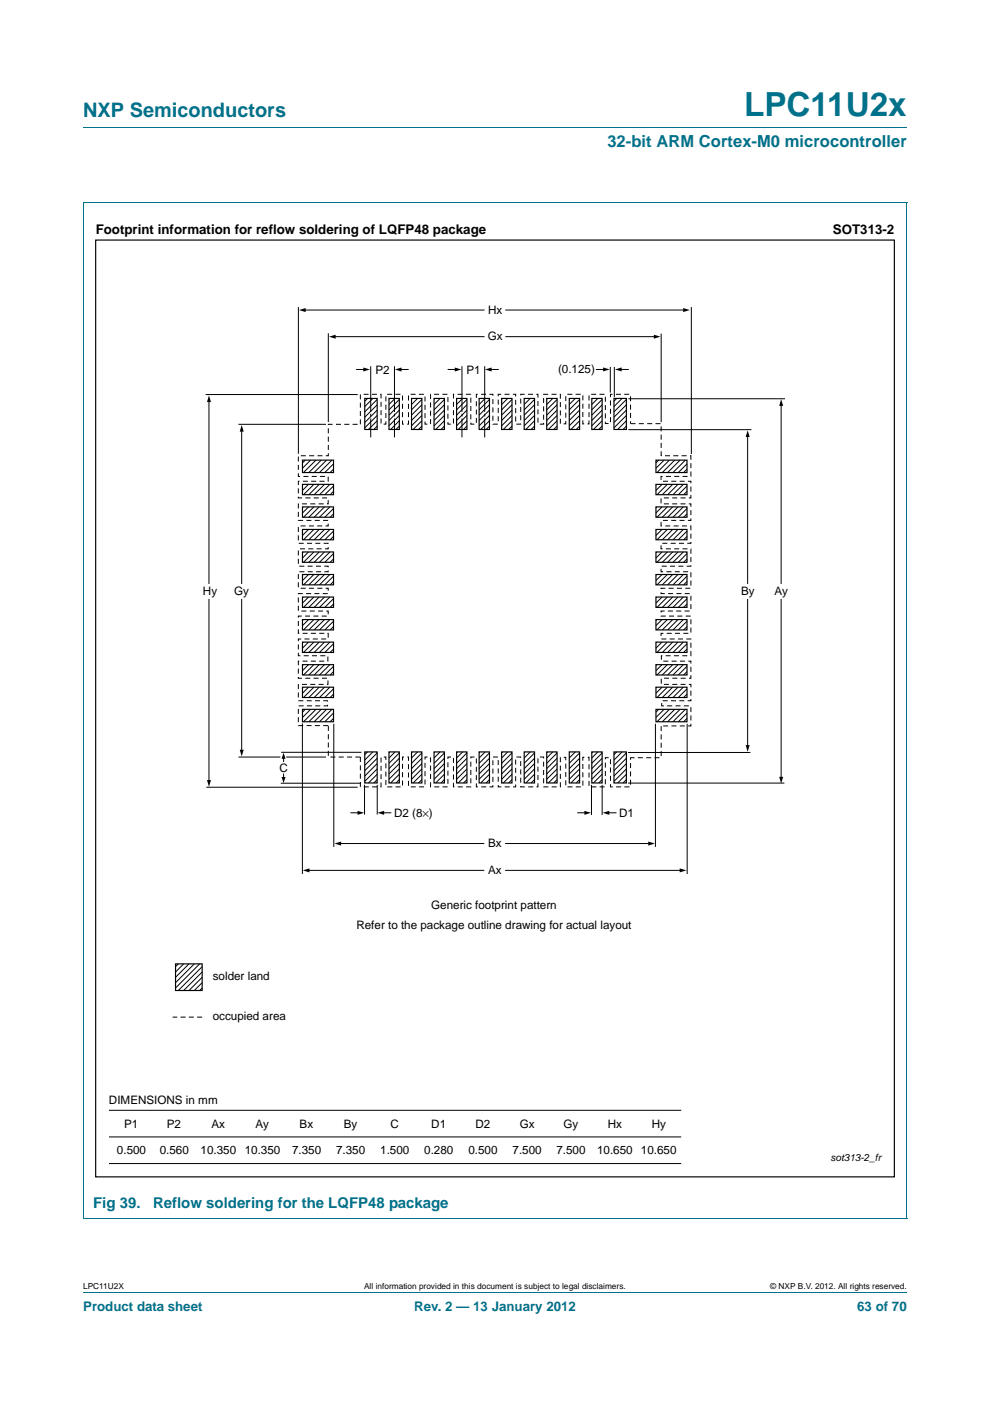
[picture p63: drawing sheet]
<svg xmlns="http://www.w3.org/2000/svg" width="210mm" height="297mm" viewBox="0 0 210 297" stroke-linecap="round" stroke-linejoin="round" font-family="sans-serif">
<defs><g id="words">
<text font-size="7" fill="#00718a" x="157.8" y="24.6">LPC11U2x</text>
<text font-size="4.2" fill="#00718a" x="17.6" y="24.9">NXP Semiconductors</text>
<text font-size="3.5" fill="#00718a" x="128.8" y="31.1">32-bit ARM Cortex-M0 microcontroller</text>
<g font-size="3.2" fill="#00718a">
<text x="19.7" y="256.2">Fig 39.</text>
<text x="32.5" y="256.2">Reflow soldering for the LQFP48 package</text>
</g>
<g font-size="2.8">
<text x="20.3" y="49.6">Footprint information for reflow soldering of LQFP48 package</text>
<text x="176.6" y="49.6">SOT313-2</text>
</g>
<g font-size="2.8" fill="#00718a">
<text x="17.6" y="277.9">Product data sheet</text>
<text x="87.8" y="277.9">Rev. 2 — 13 January 2012</text>
<text x="181.8" y="277.9">63 of 70</text>
</g>
<g font-size="2.5">
<text x="103.5" y="66.6">Hx</text>
<text x="103.4" y="72.2">Gx</text>
<text x="79.6" y="79.3">P2</text>
<text x="98.9" y="79.3">P1</text>
<text x="118.3" y="79.2">(0.125)</text>
<text x="43" y="126.2">Hy</text>
<text x="49.7" y="126.2">Gy</text>
<text x="157.1" y="126.2">By</text>
<text x="164.2" y="126.2">Ay</text>
<text x="59.2" y="163.7">C</text>
<text x="83.5" y="173.1">D2 (8×)</text>
<text x="131.3" y="173.1">D1</text>
<text x="103.5" y="179.6">Bx</text>
<text x="103.5" y="185.4">Ax</text>
<text x="75.6" y="196.9">Refer to the package outline drawing for actual layout</text>
<text x="91.4" y="192.7">Generic footprint pattern</text>
<text x="45.1" y="207.8">solder land</text>
<text x="45.1" y="216.2">occupied area</text>
<text x="23.1" y="234">DIMENSIONS in mm</text>
<text x="26.3" y="239.1">P1</text>
<text x="35.4" y="239.1">P2</text>
<text x="44.8" y="239.1">Ax</text>
<text x="54.2" y="239.1">Ay</text>
<text x="63.5" y="239.1">Bx</text>
<text x="72.9" y="239.1">By</text>
<text x="82.8" y="239.1">C</text>
<text x="91.4" y="239.1">D1</text>
<text x="100.8" y="239.1">D2</text>
<text x="110.2" y="239.1">Gx</text>
<text x="119.5" y="239.1">Gy</text>
<text x="128.9" y="239.1">Hx</text>
<text x="138.2" y="239.1">Hy</text>
<text x="24.8" y="244.7">0.500</text>
<text x="33.9" y="244.7">0.560</text>
<text x="42.5" y="244.7">10.350</text>
<text x="51.9" y="244.7">10.350</text>
<text x="61.9" y="244.7">7.350</text>
<text x="71.3" y="244.7">7.350</text>
<text x="80.6" y="244.7">1.500</text>
<text x="90" y="244.7">0.280</text>
<text x="99.3" y="244.7">0.500</text>
<text x="108.7" y="244.7">7.500</text>
<text x="118" y="244.7">7.500</text>
<text x="126.6" y="244.7">10.650</text>
<text x="135.9" y="244.7">10.650</text>
</g>
<text font-size="2.1" x="176.1" y="246.2">sot313-2_fr</text>
<g font-size="1.8">
<text x="17.6" y="273.3">LPC11U2X</text>
<text x="77.2" y="273.3">All information provided in this document is subject to legal disclaimers.</text>
<text x="163.3" y="273.3">© NXP B.V. 2012. All rights reserved.</text>
</g>
</g></defs>
<path d="M17.6 27h174.7M17.6 42.9h174.7M17.6 42.9v215.3M192.3 42.9v215.3M17.6 258.3h174.7M17.6 273.9h174.7" fill="none" stroke="#00718a" stroke-width=".21"/>
<g fill="none" stroke="#000" stroke-width=".21">
<path d="M63.3 65.1v31.1M64.5 65.7h38.1M69.6 70.7v18.8M70.9 71.4h31.7M75.6 78.3h1.7M78.6 77.6v9.7M83.6 77.6v9.7M84.9 78.3h1.6M95 78.3h1.7M97.9 77.6v9.7M102.8 77.6v9.7M104 78.3h1.6"/>
<path d="M107.2 71.4h31.7M107.2 65.7h37.9M126.5 78.3h1.7M129.4 77.8v5.4M130.2 77.8v6.4M131.5 78.3h1.7M140.2 70.7v18.8M146.6 65.1v31.2M43.6 83.7h32.2M44.3 85v38.7M50.6 90h18.5M51.2 91.2v32.5"/>
<path d="M64.7 97.6l-.6 .6M65.9 97.6l-1.8 1.7M67 97.6l-2.6 2.6M68.1 97.6l-2.6 2.6M69.2 97.6l-2.6 2.6M70.4 97.6l-2.7 2.6M70.7 98.3l-1.8 1.9M70.7 99.5l-.7 .7M77.9 84.5l-.6 .6M78.6 88.7v4M78.6 87.7v.6M79.1 84.5l-1.8 1.7"/>
<path d="M80 90.3l-.7 .8M80 87l-2.7 2.6M80 84.7l-2.7 2.6M80 85.8l-2.7 2.7M80 88.1l-2.7 2.6M80 89.2l-1.9 1.9M82.6 84.5l-.1 .1M83.6 88.7v4M83.6 87.7v.6M83.8 84.5l-1.3 1.3M84.7 90.3l-.7 .8M84.7 84.7l-2.2 2.2"/>
<path d="M84.7 85.8l-2.2 2.2M84.7 87l-2.2 2.1M84.7 88.1l-2.2 2.2M84.7 89.2l-1.9 1.9M87.4 84.5l-.1 .1M88.5 84.5l-1.2 1.3M89.4 90.3l-.7 .8M89.4 84.7l-2.1 2.2M89.4 85.8l-2.1 2.2M89.4 87l-2.1 2.1M89.4 88.1l-2.1 2.2M89.4 89.2l-1.8 1.9"/>
<path d="M92.2 84.5l-.2 .1M93.3 84.5l-1.3 1.3M94.2 90.3l-.7 .8M94.2 89.2l-1.8 1.9M94.2 84.7l-2.2 2.2M94.2 85.8l-2.2 2.2M94.2 87l-2.2 2.1M94.2 88.1l-2.2 2.2M97 84.5l-.2 .1M97.9 87.7v.6M97.9 88.7v4M98.1 84.5l-1.3 1.3"/>
<path d="M99 90.3l-.7 .8M99 84.7l-2.2 2.2M99 85.8l-2.2 2.2M99 87l-2.2 2.1M99 88.1l-2.2 2.2M99 89.2l-1.8 1.9M101.7 84.5l-.1 .1M102.8 87.7v.6M102.8 88.7v4M102.9 84.5l-1.3 1.3M103.8 90.3l-.7 .8M103.8 84.7l-2.2 2.2"/>
<path d="M103.8 85.8l-2.2 2.2M103.8 87l-2.2 2.1M103.8 88.1l-2.2 2.2M103.8 89.2l-1.9 1.9M106.5 84.5l-.1 .1M107.6 84.5l-1.2 1.3M108.6 90.3l-.8 .8M108.6 84.7l-2.2 2.2M108.6 85.8l-2.2 2.2M108.6 87l-2.2 2.1M108.6 88.1l-2.2 2.2M108.6 89.2l-1.9 1.9"/>
<path d="M111.3 84.5l-.2 .1M112.4 84.5l-1.3 1.3M113.3 90.3l-.7 .8M113.3 89.2l-1.8 1.9M113.3 84.7l-2.2 2.2M113.3 85.8l-2.2 2.2M113.3 87l-2.2 2.1M113.3 88.1l-2.2 2.2M116.1 84.5l-.2 .1M117.2 84.5l-1.3 1.3M118.1 90.3l-.7 .8M118.1 84.7l-2.2 2.2"/>
<path d="M118.1 85.8l-2.2 2.2M118.1 87l-2.2 2.1M118.1 88.1l-2.2 2.2M118.1 89.2l-1.8 1.9M120.9 84.5l-.2 .1M122 84.5l-1.3 1.3M122.9 90.3l-.7 .8M122.9 89.2l-1.9 1.9M122.9 84.7l-2.2 2.2M122.9 85.8l-2.2 2.2M122.9 87l-2.2 2.1M122.9 88.1l-2.2 2.2"/>
<path d="M125.6 84.5l-.1 .1M126.8 84.5l-1.3 1.3M127.7 90.3l-.7 .8M127.7 84.7l-2.2 2.2M127.7 85.8l-2.2 2.2M127.7 87l-2.2 2.1M127.7 88.1l-2.2 2.2M127.7 89.2l-1.9 1.9M130.8 84.5l-.6 .6M131.9 84.5l-1.7 1.7M132.8 90.3l-.7 .8M132.8 84.7l-2.6 2.6"/>
<path d="M132.8 85.8l-2.6 2.7M132.8 87l-2.6 2.6M132.8 88.1l-2.6 2.6M132.8 89.2l-1.8 1.9M133.2 84.5h33.2M133.2 91.1h26.1M139.7 97.6l-.6 .6M140.8 97.6l-1.7 1.7M141.9 97.6l-2.6 2.6M143.1 97.6l-2.7 2.6M144.2 97.6l-2.6 2.6M145.3 97.6l-2.6 2.6"/>
<path d="M145.7 98.3l-1.9 1.9M145.7 99.5l-.8 .7M158.5 92.4v31.3M165.6 85.8v37.9M64.3 117l-.2 .2M64.3 112.3l-.2 .1M64.3 107.5l-.2 .1M64.3 102.7l-.2 .2M65.4 117l-1.3 1.3M65.4 112.3l-1.3 1.2M65.4 107.5l-1.3 1.3M65.4 102.7l-1.3 1.3"/>
<path d="M66.5 117l-2.1 2.2M66.5 112.3l-2.1 2.1M66.5 107.5l-2.1 2.2M66.5 102.7l-2.1 2.2M67.7 117l-2.2 2.2M67.7 112.3l-2.2 2.1M67.7 107.5l-2.2 2.2M67.7 102.7l-2.2 2.2M68.8 117l-2.2 2.2M68.8 112.3l-2.2 2.1M68.8 107.5l-2.2 2.2M68.8 102.7l-2.2 2.2"/>
<path d="M69.9 117l-2.2 2.2M69.9 112.3l-2.2 2.1M69.9 107.5l-2.2 2.2M69.9 102.7l-2.2 2.2M70.7 117.4l-1.8 1.8M70.7 118.5l-.7 .7M70.7 112.6l-1.8 1.8M70.7 113.7l-.7 .7M70.7 107.8l-1.8 1.9M70.7 108.9l-.7 .8M70.7 103l-1.8 1.9M70.7 104.2l-.7 .7"/>
<path d="M139.2 117l-.1 .2M139.2 112.3l-.1 .1M139.2 107.5l-.1 .1M139.2 102.7l-.1 .2M140.4 117l-1.3 1.3M140.4 112.3l-1.3 1.2M140.4 107.5l-1.3 1.3M140.4 102.7l-1.3 1.3M141.5 107.5l-2.2 2.2M141.5 117l-2.2 2.2M141.5 112.3l-2.2 2.1M141.5 102.7l-2.2 2.2"/>
<path d="M142.6 107.5l-2.2 2.2M142.6 117l-2.2 2.2M142.6 112.3l-2.2 2.1M142.6 102.7l-2.2 2.2M143.7 107.5l-2.1 2.2M143.7 117l-2.1 2.2M143.7 112.3l-2.1 2.1M143.7 102.7l-2.1 2.2M144.9 107.5l-2.2 2.2M144.9 117l-2.2 2.2M144.9 112.3l-2.2 2.1M144.9 102.7l-2.2 2.2"/>
<path d="M145.7 117.4l-1.9 1.8M145.7 118.5l-.8 .7M145.7 112.6l-1.9 1.8M145.7 113.7l-.8 .7M145.7 107.8l-1.9 1.9M145.7 108.9l-.8 .8M145.7 103l-1.9 1.9M145.7 104.2l-.8 .7M44.3 127.1v38.6M51.2 127.1v32.1M64.3 131.4l-.2 .1M64.3 121.8l-.2 .2"/>
<path d="M64.3 136.1l-.2 .2M64.3 126.6l-.2 .1M65.4 131.4l-1.3 1.2M65.4 121.8l-1.3 1.3M65.4 136.1l-1.3 1.3M65.4 126.6l-1.3 1.3M66.5 131.4l-2.1 2.2M66.5 121.8l-2.1 2.2M66.5 136.1l-2.1 2.2M66.5 126.6l-2.1 2.2M67.7 131.4l-2.2 2.2M67.7 121.8l-2.2 2.2"/>
<path d="M67.7 136.1l-2.2 2.2M67.7 126.6l-2.2 2.2M68.8 131.4l-2.2 2.2M68.8 121.8l-2.2 2.2M68.8 136.1l-2.2 2.2M68.8 126.6l-2.2 2.2M69.9 131.4l-2.2 2.2M69.9 121.8l-2.2 2.2M69.9 136.1l-2.2 2.2M69.9 126.6l-2.2 2.2M70.7 131.7l-1.8 1.9M70.7 132.8l-.7 .8"/>
<path d="M70.7 122.2l-1.8 1.8M70.7 123.3l-.7 .7M70.7 136.5l-1.8 1.8M70.7 137.6l-.7 .7M70.7 126.9l-1.8 1.9M70.7 128.1l-.7 .7M139.2 131.4l-.1 .1M139.2 121.8l-.1 .2M139.2 136.1l-.1 .2M139.2 126.6l-.1 .1M140.4 131.4l-1.3 1.2M140.4 121.8l-1.3 1.3"/>
<path d="M140.4 136.1l-1.3 1.3M140.4 126.6l-1.3 1.3M141.5 131.4l-2.2 2.2M141.5 121.8l-2.2 2.2M141.5 136.1l-2.2 2.2M141.5 126.6l-2.2 2.2M142.6 131.4l-2.2 2.2M142.6 121.8l-2.2 2.2M142.6 136.1l-2.2 2.2M142.6 126.6l-2.2 2.2M143.7 131.4l-2.1 2.2M143.7 121.8l-2.1 2.2"/>
<path d="M143.7 136.1l-2.1 2.2M143.7 126.6l-2.1 2.2M144.9 131.4l-2.2 2.2M144.9 121.8l-2.2 2.2M144.9 136.1l-2.2 2.2M144.9 126.6l-2.2 2.2M145.7 131.7l-1.9 1.9M145.7 132.8l-.8 .8M145.7 122.2l-1.9 1.8M145.7 123.3l-.8 .7M145.7 136.5l-1.9 1.8M145.7 137.6l-.8 .7"/>
<path d="M145.7 126.9l-1.9 1.9M145.7 128.1l-.8 .7M158.5 127.1v31.2M165.6 127.1v37.9M59.6 159.5h17M64.1 153.4v31.9M64.3 140.9l-.2 .2M64.3 145.7l-.2 .2M64.7 150.4l-.6 .6M65.4 140.9l-1.3 1.3M65.4 145.7l-1.3 1.3M65.9 150.4l-1.8 1.7"/>
<path d="M66.5 140.9l-2.1 2.2M66.5 145.7l-2.1 2.2M67 150.4l-2.6 2.6M67.7 140.9l-2.2 2.2M67.7 145.7l-2.2 2.2M68.1 150.4l-2.6 2.6M68.8 140.9l-2.2 2.2M68.8 145.7l-2.2 2.2M69.2 150.4l-2.6 2.6M69.9 140.9l-2.2 2.2M69.9 145.7l-2.2 2.2M70.4 150.4l-2.7 2.6"/>
<path d="M70.7 141.3l-1.8 1.8M70.7 142.4l-.7 .7M70.7 151.2l-1.8 1.8M70.7 152.3l-.7 .7M70.7 146l-1.8 1.9M70.7 147.2l-.7 .7M70.8 153.5v26.1M77.9 159.4l-.6 .6M79.1 159.4l-1.8 1.7M80 159.6l-2.7 2.7M82.6 159.4l-.1 .2M83.8 159.4l-1.3 1.3"/>
<path d="M84.7 159.6l-2.2 2.2M87.4 159.4l-.1 .2M88.5 159.4l-1.2 1.3M89.4 159.6l-2.1 2.2M92.2 159.4l-.2 .2M93.3 159.4l-1.3 1.3M94.2 159.6l-2.2 2.2M97 159.4l-.2 .2M98.1 159.4l-1.3 1.3M99 159.6l-2.2 2.2M101.7 159.4l-.1 .2M102.9 159.4l-1.3 1.3"/>
<path d="M103.8 159.6l-2.2 2.2M106.5 159.4l-.1 .2M107.6 159.4l-1.2 1.3M108.6 159.6l-2.2 2.2M111.3 159.4l-.2 .2M112.4 159.4l-1.3 1.3M113.3 159.6l-2.2 2.2M116.1 159.4l-.2 .2M117.2 159.4l-1.3 1.3M118.1 159.6l-2.2 2.2M120.9 159.4l-.2 .2M122 159.4l-1.3 1.3"/>
<path d="M122.9 159.6l-2.2 2.2M125.6 159.4l-.1 .2M126.8 159.4l-1.3 1.3M127.7 159.6l-2.2 2.2M130.8 159.4l-.6 .6M131.9 159.4l-1.7 1.7M132.8 159.6l-2.6 2.7M133.2 159.5h25.9M139 153.5v26.1M139.2 140.9l-.1 .2M139.2 145.7l-.1 .2M139.7 150.4l-.6 .6"/>
<path d="M140.4 140.9l-1.3 1.3M140.4 145.7l-1.3 1.3M140.8 150.4l-1.7 1.7M141.5 140.9l-2.2 2.2M141.5 145.7l-2.2 2.2M141.9 150.4l-2.6 2.6M142.6 140.9l-2.2 2.2M142.6 145.7l-2.2 2.2M143.1 150.4l-2.7 2.6M143.7 140.9l-2.1 2.2M143.7 145.7l-2.1 2.2M144.2 150.4l-2.6 2.6"/>
<path d="M144.9 140.9l-2.2 2.2M144.9 145.7l-2.2 2.2M145.3 150.4l-2.6 2.6M145.7 141.3l-1.9 1.8M145.7 142.4l-.8 .7M145.7 151.2l-1.9 1.8M145.7 152.3l-.8 .7M145.7 146l-1.9 1.9M145.7 147.2l-.8 .7M145.7 153.5v31.8M147.6 159.5h.1M43.7 166.9h32.1"/>
<path d="M50.6 160.5h8.8M59.5 166.1h17M60.1 160.7v.7M60.1 164.1v.9M60.7 160.5h8.4M72 178.8h30.6M74.4 172.3h1.7M77.3 166.4v6.3M80 165.3l-.7 .7M80 160.8l-2.7 2.6M80 161.9l-2.7 2.6M80 163l-2.7 2.7"/>
<path d="M80 164.2l-1.9 1.8M80 166.4v6.3M81.2 172.3h1.7M84.7 165.3l-.7 .7M84.7 160.8l-2.2 2.2M84.7 161.9l-2.2 2.2M84.7 163l-2.2 2.2M84.7 164.2l-1.9 1.8M89.4 165.3l-.7 .7M89.4 160.8l-2.1 2.2M89.4 161.9l-2.1 2.2M89.4 163l-2.1 2.2"/>
<path d="M89.4 164.2l-1.8 1.8M94.2 165.3l-.7 .7M94.2 164.2l-1.8 1.8M94.2 160.8l-2.2 2.2M94.2 161.9l-2.2 2.2M94.2 163l-2.2 2.2M99 165.3l-.7 .7M99 160.8l-2.2 2.2M99 161.9l-2.2 2.2M99 163l-2.2 2.2M99 164.2l-1.8 1.8M103.8 165.3l-.7 .7"/>
<path d="M103.8 160.8l-2.2 2.2M103.8 161.9l-2.2 2.2M103.8 163l-2.2 2.2M103.8 164.2l-1.9 1.8M107.2 178.8h30.5M108.6 165.3l-.8 .7M108.6 160.8l-2.2 2.2M108.6 161.9l-2.2 2.2M108.6 163l-2.2 2.2M108.6 164.2l-1.9 1.8M113.3 165.3l-.7 .7M113.3 164.2l-1.8 1.8"/>
<path d="M113.3 160.8l-2.2 2.2M113.3 161.9l-2.2 2.2M113.3 163l-2.2 2.2M118.1 165.3l-.7 .7M118.1 160.8l-2.2 2.2M118.1 161.9l-2.2 2.2M118.1 163l-2.2 2.2M118.1 164.2l-1.8 1.8M122.5 172.3h1.7M122.9 165.3l-.7 .7M122.9 164.2l-1.9 1.8M122.9 160.8l-2.2 2.2"/>
<path d="M122.9 161.9l-2.2 2.2M122.9 163l-2.2 2.2M125.4 166.4v6.4M127.7 165.3l-.7 .7M127.7 160.8l-2.2 2.2M127.7 161.9l-2.2 2.2M127.7 163l-2.2 2.2M127.7 164.2l-1.9 1.8M127.7 166.4v6.4M128.9 172.3h1.7M132.8 165.3l-.7 .7M132.8 160.8l-2.6 2.6"/>
<path d="M132.8 161.9l-2.6 2.6M132.8 163l-2.6 2.7M132.8 164.2l-1.8 1.8M133.2 166h33.1M65.3 184.5h37.3M107.2 184.5h37.2M37.8 204.4l-.6 .6M38.9 204.4l-1.7 1.7M40.1 204.4l-2.9 2.8M41.2 204.4l-4 3.9M42.3 204.4l-5.1 5.1M42.9 205l-5.1 5"/>
<path d="M42.9 206.1l-4 3.9M42.9 207.2l-2.8 2.8M42.9 208.3l-1.7 1.7M42.9 209.5l-.6 .5M23.1 235.4h121.3M23.1 246.7h121.3M23.1 241.1h121.3"/>
</g>
<g fill="#000">
<path d="M63.4 65.7l1.4-.4v.9zM69.8 71.4l1.4-.4v.8zM77 77.9l1.4 .4-1.4 .5zM83.7 78.3l1.4-.4v.9zM96.4 77.9l1.4 .4-1.4 .5zM102.8 78.3l1.4-.4v.9zM127.9 77.9l1.4 .4-1.4 .4zM130.4 78.3l1.4-.4v.8zM138.6 71l1.4 .4-1.4 .4zM144.8 65.3l1.5 .4-1.5 .5zM44.3 83.8l.4 1.4h-.8zM51.2 90.1l.5 1.4h-.9z"/>
<path d="M158.5 91.2l.4 1.5h-.8zM165.6 84.6l.5 1.5h-.9zM50.8 159h.9l-.5 1.4zM158.1 158h.8l-.4 1.4zM43.9 165.4h.8l-.4 1.4zM59.7 164.7h.8l-.4 1.3zM60.1 159.6l.4 1.3h-.8zM70.9 178.8l1.4-.4v.9zM75.8 171.9l1.4 .4-1.4 .5zM80 172.3l1.4-.4v.9zM123.9 171.9l1.4 .4-1.4 .5zM127.8 172.3l1.4-.4v.9z"/>
<path d="M137.4 178.4l1.5 .4-1.5 .5zM165.2 164.7h.9l-.5 1.4zM64.2 184.5l1.4-.4v.9zM144.1 184.1l1.4 .4-1.4 .5z"/>
</g>
<g fill="none" stroke="#000" stroke-width=".25">
<path d="M20.3 50.9h169.3v198.6h-169.3zM64.1 97.6h6.6v2.6h-6.6zM77.3 84.5h2.7v6.6h-2.7zM82.5 84.5h2.2v6.6h-2.2zM87.3 84.5h2.1v6.6h-2.1zM92 84.5h2.2v6.6h-2.2zM96.8 84.5h2.2v6.6h-2.2zM101.6 84.5h2.2v6.6h-2.2zM106.4 84.5h2.2v6.6h-2.2zM111.1 84.5h2.2v6.6h-2.2zM115.9 84.5h2.2v6.6h-2.2zM120.7 84.5h2.2v6.6h-2.2z"/>
<path d="M125.5 84.5h2.2v6.6h-2.2zM130.2 84.5h2.6v6.6h-2.6zM139.1 97.6h6.6v2.6h-6.6zM64.1 117h6.6v2.2h-6.6zM64.1 112.3h6.6v2.1h-6.6zM64.1 107.5h6.6v2.2h-6.6zM64.1 102.7h6.6v2.2h-6.6zM139.1 117h6.6v2.2h-6.6zM139.1 112.3h6.6v2.1h-6.6zM139.1 107.5h6.6v2.2h-6.6zM139.1 102.7h6.6v2.2h-6.6zM64.1 131.4h6.6v2.2h-6.6z"/>
<path d="M64.1 121.8h6.6v2.2h-6.6zM64.1 136.1h6.6v2.2h-6.6zM64.1 126.6h6.6v2.2h-6.6zM139.1 131.4h6.6v2.2h-6.6zM139.1 121.8h6.6v2.2h-6.6zM139.1 136.1h6.6v2.2h-6.6zM139.1 126.6h6.6v2.2h-6.6zM64.1 140.9h6.6v2.2h-6.6zM64.1 145.7h6.6v2.2h-6.6zM64.1 150.4h6.6v2.6h-6.6zM77.3 159.4h2.7v6.6h-2.7zM82.5 159.4h2.2v6.6h-2.2z"/>
<path d="M87.3 159.4h2.1v6.6h-2.1zM92 159.4h2.2v6.6h-2.2zM96.8 159.4h2.2v6.6h-2.2zM101.6 159.4h2.2v6.6h-2.2zM106.4 159.4h2.2v6.6h-2.2zM111.1 159.4h2.2v6.6h-2.2zM115.9 159.4h2.2v6.6h-2.2zM120.7 159.4h2.2v6.6h-2.2zM125.5 159.4h2.2v6.6h-2.2zM130.2 159.4h2.6v6.6h-2.6zM139.1 150.4h6.6v2.6h-6.6zM139.1 140.9h6.6v2.2h-6.6z"/>
<path d="M139.1 145.7h6.6v2.2h-6.6zM37.2 204.4h5.7v5.6h-5.7z"/>
</g>
<path d="M76.4 90v-6.4h4.4v6.3h1v-6.3h3.5v6.3h1.3v-6.3h3.5v6.3h1.2v-6.3h3.7v6.3h1.1v-6.3h3.7v6.3h1.2v-6.3h3.5v6.3h1.1v-6.3h3.7v6.3h1.1v-6.3h3.7v6.3h1.2v-6.3h3.5v6.3h1.2v-6.3h3.6v6.3h1.3v-6.3h3.5v6.2h1v-6.2h4.3v6.2M133.7 89.8h6.5v6.8h6.3v4.4h-6.3v1h6.3v3.6h-6.3v1.2h6.3v3.5h-6.3v1.2h6.3v3.7h-6.3v1.2h6.3v3.6h-6.3v1.2h6.3v3.5h-6.3v1.2h6.3v3.7h-6.3v1h6.3v3.7h-6.3v1.2h6.3v3.5h-6.3v1.2h6.3v3.6h-6.3v1.3h6.3v3.5h-6.2v1.1h6.2v4.2h-6.3M69.6 153.8h-6.3v-4.1h6.2v-1.1h-6.2v-3.5h6.2v-1.3h-6.2v-3.6h6.2v-1.2h-6.2v-3.5h6.3v-1.2h-6.3v-3.7h6.3v-1h-6.3v-3.7h6.3v-1.2h-6.3v-3.5h6.3v-1.2h-6.3v-3.6h6.3v-1.2h-6.3v-3.7h6.3v-1.2h-6.3v-3.5h6.3v-1.2h-6.3v-3.6h6.3v-1h-6.3v-4.4h6.3v-6.6h6.8M140.2 154v6.7h-6.6M76.4 160.5h-6.8v-6.6M76.4 160.5v6.3h4.4v-6.3h1v6.3h3.5v-6.3h1.3v6.3h3.5v-6.3h1.2v6.3h3.7v-6.3h1.1v6.3h3.7v-6.3h1.2v6.3h3.5v-6.3h1.1v6.3h3.7v-6.3h1.1v6.3h3.7v-6.3h1.2v6.3h3.5v-6.2h1.2v6.2h3.6v-6.3h1.3v6.3h3.5v-6.2h1v6.2h4.3v-6.2M42.9 215.7h-6.3" fill="none" stroke="#000" stroke-width=".21" stroke-dasharray="1.1 .7" stroke-linecap="butt"/>
<use href="#words"/>
</svg>
